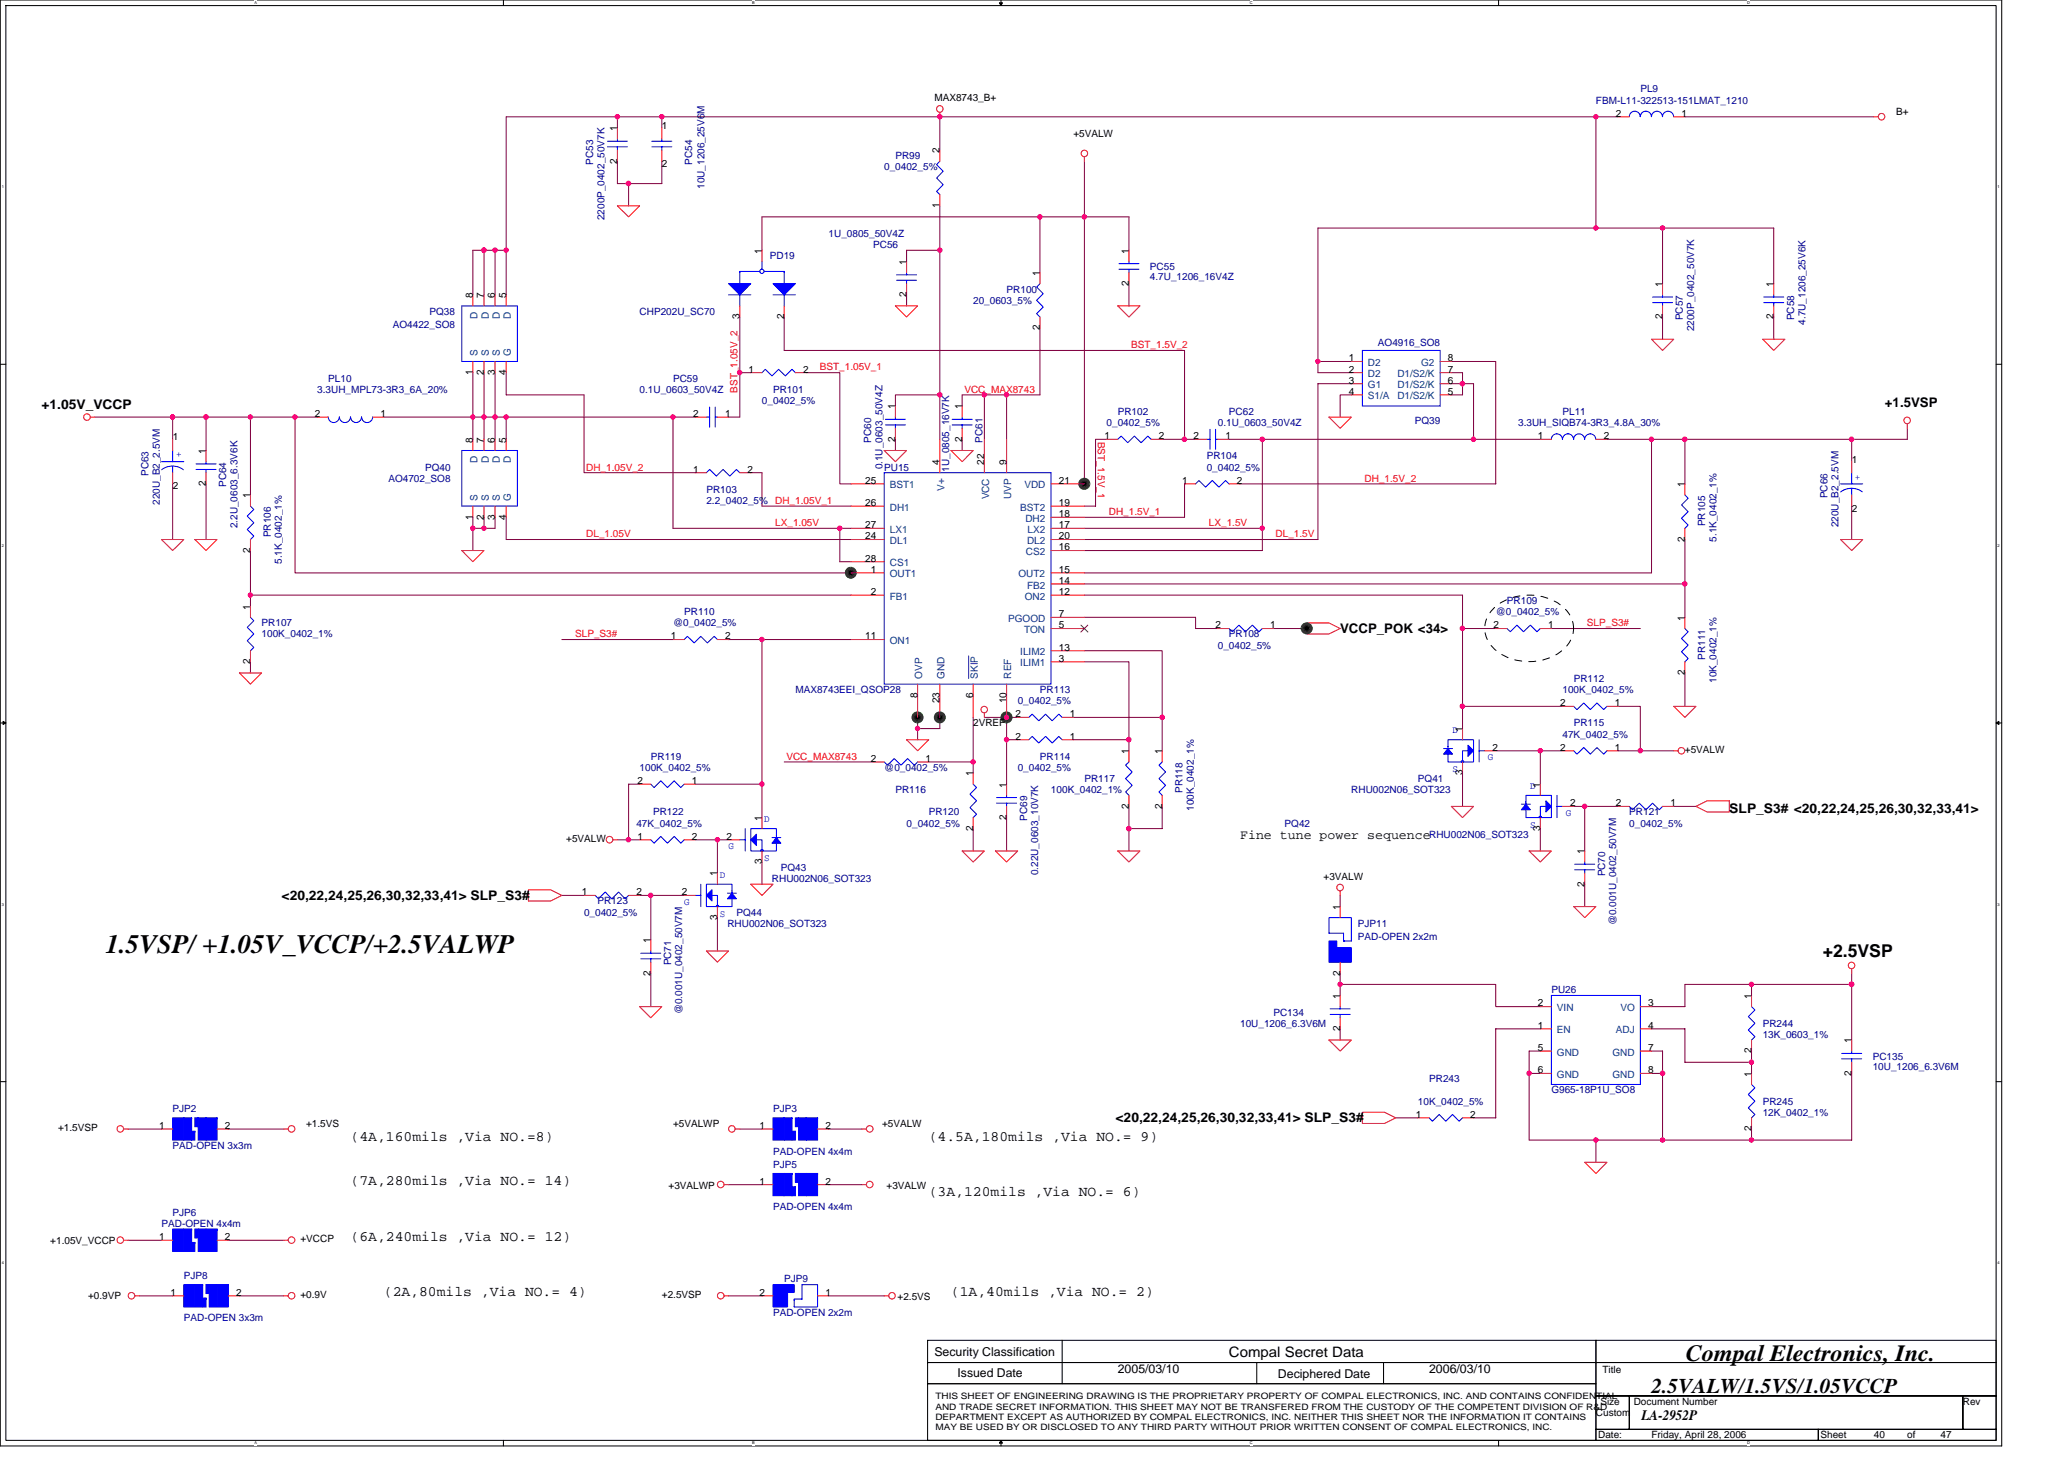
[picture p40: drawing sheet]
<svg xmlns="http://www.w3.org/2000/svg" width="297mm" height="210mm" viewBox="0 0 297 210" stroke-linecap="round" stroke-linejoin="round" font-family="sans-serif">
<defs><g id="words">
<text font-size="3.8" x="15.2" y="137.1">1.5VSP/ +1.05V_VCCP/+2.5VALWP</text>
<text font-size="3.3" x="242.6" y="195.9">Compal Electronics, Inc.</text>
<text font-size="3" x="237.7" y="200.4">2.5VALW/1.5VS/1.05VCCP</text>
<text font-size="2.5" x="262.3" y="137.8">+2.5VSP</text>
<g font-size="2.1">
<text x="50.5" y="164.1">(4A,160mils ,Via NO.=8)</text>
<text x="133.7" y="164.1">(4.5A,180mils ,Via NO.= 9)</text>
<text x="50.5" y="170.5">(7A,280mils ,Via NO.= 14)</text>
<text x="133.7" y="172.1">(3A,120mils ,Via NO.= 6)</text>
<text x="50.5" y="178.5">(6A,240mils ,Via NO.= 12)</text>
<text x="55.2" y="186.5">(2A,80mils ,Via NO.= 4)</text>
<text x="136.9" y="186.5">(1A,40mils ,Via NO.= 2)</text>
<text x="176.9" y="195.2">Compal Secret Data</text>
<text x="236.2" y="204.3">LA-2952P</text>
</g>
<g font-size="1.9">
<text x="6" y="58.9">+1.05V_VCCP</text>
<text x="271.3" y="58.6">+1.5VSP</text>
<text x="192.9" y="91.1">VCCP_POK &lt;34&gt;</text>
<text x="248.9" y="117">SLP_S3# &lt;20,22,24,25,26,30,32,33,41&gt;</text>
<text x="178.5" y="120.8">Fine tune power sequence</text>
<text x="40.5" y="129.5">&lt;20,22,24,25,26,30,32,33,41&gt; SLP_S3#</text>
<text x="160.5" y="161.5">&lt;20,22,24,25,26,30,32,33,41&gt; SLP_S3#</text>
</g>
<g font-size="1.8">
<text x="134.5" y="195">Security Classification</text>
<text x="160.9" y="197.6">2005/03/10</text>
<text x="205.7" y="197.6">2006/03/10</text>
<text x="137.8" y="198.1">Issued Date</text>
<text x="183.9" y="198.2">Deciphered Date</text>
</g>
<g font-size="1.4">
<text x="134.5" y="14.6">MAX8743_B+</text>
<text x="232.6" y="16.8">2</text>
<text x="242" y="16.8">1</text>
<text x="272.9" y="16.5">B+</text>
<text x="88.8" y="23.5" transform="rotate(-90 88.8 23.5)">2</text>
<text x="88.8" y="18.9" transform="rotate(-90 88.8 18.9)">1</text>
<text x="95.3" y="18.6">1</text>
<text x="135.2" y="22.1" transform="rotate(-90 135.2 22.1)">2</text>
<text x="154.5" y="19.7">+5VALW</text>
<text x="95.3" y="24">2</text>
<text x="135.2" y="29.9" transform="rotate(-90 135.2 29.9)">1</text>
<text x="109.6" y="36.5" transform="rotate(-90 109.6 36.5)">1</text>
<text x="130.4" y="38.1" transform="rotate(-90 130.4 38.1)">1</text>
<text x="149.6" y="39.7" transform="rotate(-90 149.6 39.7)">1</text>
<text x="162.5" y="41.1" transform="rotate(-90 162.5 41.1)">2</text>
<text x="162.5" y="36.5" transform="rotate(-90 162.5 36.5)">1</text>
<text x="239.2" y="41.3" transform="rotate(-90 239.2 41.3)">1</text>
<text x="255.2" y="41.3" transform="rotate(-90 255.2 41.3)">1</text>
<text x="68" y="42.9" transform="rotate(-90 68 42.9)">8</text>
<text x="69.6" y="42.9" transform="rotate(-90 69.6 42.9)">7</text>
<text x="71.2" y="42.9" transform="rotate(-90 71.2 42.9)">6</text>
<text x="72.8" y="42.9" transform="rotate(-90 72.8 42.9)">5</text>
<text x="106.4" y="45.9" transform="rotate(-90 106.4 45.9)">3</text>
<text x="112.8" y="45.9" transform="rotate(-90 112.8 45.9)">2</text>
<text x="130.4" y="42.7" transform="rotate(-90 130.4 42.7)">2</text>
<text x="149.6" y="47.5" transform="rotate(-90 149.6 47.5)">2</text>
<text x="239.2" y="45.9" transform="rotate(-90 239.2 45.9)">2</text>
<text x="255.2" y="45.9" transform="rotate(-90 255.2 45.9)">2</text>
<text x="68" y="53.9" transform="rotate(-90 68 53.9)">1</text>
<text x="69.6" y="53.9" transform="rotate(-90 69.6 53.9)">2</text>
<text x="71.2" y="53.9" transform="rotate(-90 71.2 53.9)">3</text>
<text x="72.8" y="53.9" transform="rotate(-90 72.8 53.9)">4</text>
<text x="107.7" y="53.6">1</text>
<text x="115.6" y="53.6">2</text>
<text x="194.1" y="53.6">2</text>
<text x="194.1" y="52">1</text>
<text x="208.4" y="53.6">7</text>
<text x="208.4" y="52">8</text>
<text x="45.3" y="60">2</text>
<text x="54.8" y="60">1</text>
<text x="99.7" y="60">2</text>
<text x="104.4" y="60">1</text>
<text x="128.8" y="58.9" transform="rotate(-90 128.8 58.9)">1</text>
<text x="138.4" y="58.9" transform="rotate(-90 138.4 58.9)">1</text>
<text x="194.1" y="55.2">3</text>
<text x="194.1" y="56.8">4</text>
<text x="208.4" y="56.8">5</text>
<text x="208.4" y="55.2">6</text>
<text x="24.9" y="63.4">1</text>
<text x="29.6" y="65.3" transform="rotate(-90 29.6 65.3)">1</text>
<text x="68" y="63.7" transform="rotate(-90 68 63.7)">8</text>
<text x="69.6" y="63.7" transform="rotate(-90 69.6 63.7)">7</text>
<text x="71.2" y="63.7" transform="rotate(-90 71.2 63.7)">6</text>
<text x="72.8" y="63.7" transform="rotate(-90 72.8 63.7)">5</text>
<text x="128.8" y="63.5" transform="rotate(-90 128.8 63.5)">2</text>
<text x="138.4" y="63.5" transform="rotate(-90 138.4 63.5)">2</text>
<text x="158.9" y="63.2">1</text>
<text x="166.8" y="63.2">2</text>
<text x="171.7" y="63.2">2</text>
<text x="176.4" y="63.2">1</text>
<text x="221.3" y="63.2">1</text>
<text x="230.8" y="63.2">2</text>
<text x="24.9" y="70.4">2</text>
<text x="29.6" y="69.9" transform="rotate(-90 29.6 69.9)">2</text>
<text x="36" y="71.7" transform="rotate(-90 36 71.7)">1</text>
<text x="99.7" y="68">1</text>
<text x="107.6" y="68">2</text>
<text x="124.5" y="69.6">25</text>
<text x="135.2" y="66.9" transform="rotate(-90 135.2 66.9)">4</text>
<text x="141.6" y="66.9" transform="rotate(-90 141.6 66.9)">22</text>
<text x="144.8" y="66.9" transform="rotate(-90 144.8 66.9)">9</text>
<text x="152.4" y="69.6">21</text>
<text x="170.1" y="69.6">1</text>
<text x="178" y="69.6">2</text>
<text x="242.5" y="70.1" transform="rotate(-90 242.5 70.1)">1</text>
<text x="266.5" y="66.6">1</text>
<text x="68" y="74.7" transform="rotate(-90 68 74.7)">1</text>
<text x="69.6" y="74.7" transform="rotate(-90 69.6 74.7)">2</text>
<text x="71.2" y="74.7" transform="rotate(-90 71.2 74.7)">3</text>
<text x="72.8" y="74.7" transform="rotate(-90 72.8 74.7)">4</text>
<text x="124.5" y="72.8">26</text>
<text x="124.5" y="76">27</text>
<text x="124.5" y="77.6">24</text>
<text x="152.4" y="76">17</text>
<text x="152.4" y="77.6">20</text>
<text x="152.4" y="74.4">18</text>
<text x="152.4" y="72.8">19</text>
<text x="242.5" y="77.9" transform="rotate(-90 242.5 77.9)">2</text>
<text x="266.5" y="73.6">2</text>
<text x="36" y="79.5" transform="rotate(-90 36 79.5)">2</text>
<text x="124.5" y="80.8">28</text>
<text x="125.3" y="82.4">1</text>
<text x="152.4" y="82.4">15</text>
<text x="152.4" y="84">14</text>
<text x="152.4" y="79.2">16</text>
<text x="36" y="87.7" transform="rotate(-90 36 87.7)">1</text>
<text x="125.3" y="85.6">2</text>
<text x="152.4" y="88.8">7</text>
<text x="152.4" y="85.6">12</text>
<text x="242.5" y="89.3" transform="rotate(-90 242.5 89.3)">1</text>
<text x="36" y="95.5" transform="rotate(-90 36 95.5)">2</text>
<text x="96.5" y="92">1</text>
<text x="104.4" y="92">2</text>
<text x="124.5" y="92">11</text>
<text x="152.4" y="90.4">5</text>
<text x="152.4" y="93.6">13</text>
<text x="152.4" y="95.2">3</text>
<text x="174.9" y="90.4">2</text>
<text x="182.8" y="90.4">1</text>
<text x="214.9" y="90.4">2</text>
<text x="222.8" y="90.4">1</text>
<text x="132" y="100.4" transform="rotate(-90 132 100.4)">8</text>
<text x="135.2" y="101.2" transform="rotate(-90 135.2 101.2)">23</text>
<text x="140" y="100.4" transform="rotate(-90 140 100.4)">6</text>
<text x="144.8" y="101.2" transform="rotate(-90 144.8 101.2)">10</text>
<text x="224.6" y="101.6">2</text>
<text x="232.4" y="101.6">1</text>
<text x="242.5" y="97.1" transform="rotate(-90 242.5 97.1)">2</text>
<text x="140.1" y="104.5">2VREF</text>
<text x="146.1" y="103.2">2</text>
<text x="146.1" y="106.4">2</text>
<text x="154" y="103.2">1</text>
<text x="154" y="106.4">1</text>
<text x="210.5" y="105.3" transform="rotate(-90 210.5 105.3)">1</text>
<text x="214.8" y="108">2</text>
<text x="224.6" y="108">2</text>
<text x="232.4" y="108">1</text>
<text x="91.7" y="112.8">2</text>
<text x="99.6" y="112.8">1</text>
<text x="125.3" y="109.6">2</text>
<text x="133.2" y="109.6">1</text>
<text x="140" y="111.7" transform="rotate(-90 140 111.7)">1</text>
<text x="144.8" y="113.3" transform="rotate(-90 144.8 113.3)">1</text>
<text x="162.5" y="108.5" transform="rotate(-90 162.5 108.5)">1</text>
<text x="167.2" y="108.5" transform="rotate(-90 167.2 108.5)">1</text>
<text x="210.5" y="111.5" transform="rotate(-90 210.5 111.5)">3</text>
<text x="221.7" y="113.3" transform="rotate(-90 221.7 113.3)">1</text>
<text x="242.5" y="108.4">+5VALW</text>
<text x="109.6" y="118.1" transform="rotate(-90 109.6 118.1)">1</text>
<text x="140" y="119.5" transform="rotate(-90 140 119.5)">2</text>
<text x="144.8" y="117.9" transform="rotate(-90 144.8 117.9)">2</text>
<text x="162.5" y="116.4" transform="rotate(-90 162.5 116.4)">2</text>
<text x="167.2" y="116.4" transform="rotate(-90 167.2 116.4)">2</text>
<text x="221.7" y="119.5" transform="rotate(-90 221.7 119.5)">3</text>
<text x="226" y="116">2</text>
<text x="232.6" y="116">2</text>
<text x="240.4" y="116">1</text>
<text x="81.5" y="121.2">+5VALW</text>
<text x="91.7" y="120.8">1</text>
<text x="99.6" y="120.8">2</text>
<text x="104.5" y="120.8">2</text>
<text x="109.6" y="124.4" transform="rotate(-90 109.6 124.4)">3</text>
<text x="228" y="122.9" transform="rotate(-90 228 122.9)">1</text>
<text x="83.7" y="128.8">1</text>
<text x="91.6" y="128.8">2</text>
<text x="98.1" y="128.8">2</text>
<text x="103.2" y="126.1" transform="rotate(-90 103.2 126.1)">1</text>
<text x="190.5" y="126.6">+3VALW</text>
<text x="192.8" y="130.9" transform="rotate(-90 192.8 130.9)">1</text>
<text x="228" y="127.6" transform="rotate(-90 228 127.6)">2</text>
<text x="93.6" y="135.7" transform="rotate(-90 93.6 135.7)">1</text>
<text x="103.2" y="132.4" transform="rotate(-90 103.2 132.4)">3</text>
<text x="93.6" y="140.4" transform="rotate(-90 93.6 140.4)">2</text>
<text x="192.8" y="143.7" transform="rotate(-90 192.8 143.7)">1</text>
<text x="192.8" y="140.4" transform="rotate(-90 192.8 140.4)">2</text>
<text x="252" y="143.7" transform="rotate(-90 252 143.7)">1</text>
<text x="192.8" y="148.4" transform="rotate(-90 192.8 148.4)">2</text>
<text x="221.3" y="144.8">2</text>
<text x="221.3" y="148">1</text>
<text x="237.2" y="148">4</text>
<text x="237.2" y="144.8">3</text>
<text x="221.3" y="151.2">5</text>
<text x="221.3" y="154.4">6</text>
<text x="237.2" y="154.4">8</text>
<text x="237.2" y="151.2">7</text>
<text x="252" y="154.9" transform="rotate(-90 252 154.9)">1</text>
<text x="252" y="151.6" transform="rotate(-90 252 151.6)">2</text>
<text x="266.5" y="154.7" transform="rotate(-90 266.5 154.7)">2</text>
<text x="266.5" y="150.1" transform="rotate(-90 266.5 150.1)">1</text>
<text x="203.7" y="160.8">1</text>
<text x="211.6" y="160.8">2</text>
<text x="8.4" y="162.8">+1.5VSP</text>
<text x="22.9" y="162.4">1</text>
<text x="32.4" y="162.4">2</text>
<text x="44" y="162.1">+1.5VS</text>
<text x="96.9" y="162.1">+5VALWP</text>
<text x="109.3" y="162.4">1</text>
<text x="118.8" y="162.4">2</text>
<text x="126.9" y="162.1">+5VALW</text>
<text x="252" y="162.8" transform="rotate(-90 252 162.8)">2</text>
<text x="96.2" y="171.1">+3VALWP</text>
<text x="109.3" y="170.4">1</text>
<text x="118.8" y="170.4">2</text>
<text x="127.6" y="171.1">+3VALW</text>
<text x="7.2" y="178.9">+1.05V_VCCP</text>
<text x="22.9" y="178.4">1</text>
<text x="32.4" y="178.4">2</text>
<text x="43.2" y="178.8">+VCCP</text>
<text x="12.7" y="186.9">+0.9VP</text>
<text x="24.5" y="186.4">1</text>
<text x="34" y="186.4">2</text>
<text x="43.2" y="186.8">+0.9V</text>
<text x="95.2" y="186.8">+2.5VSP</text>
<text x="109.3" y="186.4">2</text>
<text x="118.8" y="186.4">1</text>
<text x="129.2" y="187.1">+2.5VS</text>
<text x="230.6" y="197.5">Title</text>
<text x="229.7" y="203.7">Custom</text>
<text x="230.3" y="202.1">Size</text>
<text x="235.1" y="202.1">Document Number</text>
<text x="282.5" y="202.1">Rev</text>
<text x="230" y="206.9">Date:</text>
<text x="237.7" y="206.9">Friday, April 28, 2006</text>
<text x="262" y="206.9">Sheet</text>
<text x="269.7" y="206.9">40</text>
<text x="274.5" y="206.9">of</text>
<text x="279.3" y="206.9">47</text>
</g>
<g font-size="1.4" fill="#000080">
<text x="229.7" y="14.9">FBM-L11-322513-151LMAT_1210</text>
<text x="236.1" y="13.3">PL9</text>
<text x="85.4" y="23.7" transform="rotate(-90 85.4 23.7)">PC53</text>
<text x="99.6" y="23.7" transform="rotate(-90 99.6 23.7)">PC54</text>
<text x="128.9" y="22.9">PR99</text>
<text x="101.4" y="27.2" transform="rotate(-90 101.4 27.2)">10U_1206_25V6M</text>
<text x="127.3" y="24.5">0_0402_5%</text>
<text x="87" y="31.7" transform="rotate(-90 87 31.7)">2200P_0402_50V7K</text>
<text x="119.2" y="34.1">1U_0805_50V4Z</text>
<text x="125.7" y="35.7">PC56</text>
<text x="110.8" y="37.3">PD19</text>
<text x="165.5" y="38.9">PC55</text>
<text x="165.5" y="40.3">4.7U_1206_16V4Z</text>
<text x="56.5" y="47.2">AO4422_SO8</text>
<text x="61.8" y="45.3">PQ38</text>
<text x="92.1" y="45.3">CHP202U_SC70</text>
<text x="140.1" y="43.7">20_0603_5%</text>
<text x="144.9" y="42.1">PR100</text>
<text x="242.2" y="46.1" transform="rotate(-90 242.2 46.1)">PC57</text>
<text x="243.8" y="47.7" transform="rotate(-90 243.8 47.7)">2200P_0402_50V7K</text>
<text x="258.2" y="46.1" transform="rotate(-90 258.2 46.1)">PC58</text>
<text x="259.8" y="46.7" transform="rotate(-90 259.8 46.7)">4.7U_1206_25V6K</text>
<text x="198.3" y="49.8">AO4916_SO8</text>
<text x="45.7" y="56.5">3.3UH_MPL73-3R3_6A_20%</text>
<text x="47.2" y="54.9">PL10</text>
<text x="92.1" y="56.5">0.1U_0603_50V4Z</text>
<text x="96.9" y="54.9">PC59</text>
<text x="109.7" y="58.1">0_0402_5%</text>
<text x="111.2" y="56.5">PR101</text>
<text x="160.9" y="59.7">PR102</text>
<text x="176.9" y="59.7">PC62</text>
<text x="224.9" y="59.7">PL11</text>
<text x="125.4" y="63.7" transform="rotate(-90 125.4 63.7)">PC60</text>
<text x="141.4" y="63.7" transform="rotate(-90 141.4 63.7)">PC61</text>
<text x="159.3" y="61.3">0_0402_5%</text>
<text x="175.3" y="61.3">0.1U_0603_50V4Z</text>
<text x="203.6" y="61">PQ39</text>
<text x="218.5" y="61.3">3.3UH_SIQB74-3R3_4.8A_30%</text>
<text x="21.4" y="68.5" transform="rotate(-90 21.4 68.5)">PC63</text>
<text x="32.6" y="70.1" transform="rotate(-90 32.6 70.1)">PC64</text>
<text x="55.9" y="69.3">AO4702_SO8</text>
<text x="61.2" y="67.7">PQ40</text>
<text x="101.7" y="70.9">PR103</text>
<text x="127" y="67.5" transform="rotate(-90 127 67.5)">0.1U_0603_50V4Z</text>
<text x="127.3" y="67.7">PU15</text>
<text x="136.6" y="67.9" transform="rotate(-90 136.6 67.9)">1U_0805_16V7K</text>
<text x="173.7" y="66.1">PR104</text>
<text x="173.7" y="67.7">0_0402_5%</text>
<text x="263" y="71.7" transform="rotate(-90 263 71.7)">PC66</text>
<text x="23" y="72.6" transform="rotate(-90 23 72.6)">220U_B2_2.5VM</text>
<text x="34.2" y="76" transform="rotate(-90 34.2 76)">2.2U_0603_6.3V6K</text>
<text x="39" y="77.3" transform="rotate(-90 39 77.3)">PR106</text>
<text x="101.7" y="72.5">2.2_0402_5%</text>
<text x="245.4" y="75.7" transform="rotate(-90 245.4 75.7)">PR105</text>
<text x="247" y="77.9" transform="rotate(-90 247 77.9)">5.1K_0402_1%</text>
<text x="264.6" y="75.9" transform="rotate(-90 264.6 75.9)">220U_B2_2.5VM</text>
<text x="40.6" y="81.1" transform="rotate(-90 40.6 81.1)">5.1K_0402_1%</text>
<text x="98.5" y="88.5">PR110</text>
<text x="215.3" y="88.5">@0_0402_5%</text>
<text x="216.9" y="86.9">PR109</text>
<text x="37.7" y="90.1">PR107</text>
<text x="37.7" y="91.7">100K_0402_1%</text>
<text x="96.9" y="90.1">@0_0402_5%</text>
<text x="175.3" y="93.3">0_0402_5%</text>
<text x="176.9" y="91.7">PR108</text>
<text x="245.4" y="94.9" transform="rotate(-90 245.4 94.9)">PR111</text>
<text x="114.5" y="99.7">MAX8743EEI_QSOP28</text>
<text x="146.5" y="101.3">0_0402_5%</text>
<text x="149.7" y="99.7">PR113</text>
<text x="224.9" y="99.7">100K_0402_5%</text>
<text x="226.5" y="98.1">PR112</text>
<text x="247" y="98.3" transform="rotate(-90 247 98.3)">10K_0402_1%</text>
<text x="224.9" y="106.1">47K_0402_5%</text>
<text x="226.5" y="104.5">PR115</text>
<text x="92.1" y="110.9">100K_0402_5%</text>
<text x="93.7" y="109.3">PR119</text>
<text x="127.3" y="110.9">@0_0402_5%</text>
<text x="146.5" y="110.9">0_0402_5%</text>
<text x="149.7" y="109.3">PR114</text>
<text x="156.1" y="112.5">PR117</text>
<text x="204.1" y="112.5">PQ41</text>
<text x="91.6" y="118.9">47K_0402_5%</text>
<text x="94" y="117.3">PR122</text>
<text x="128.9" y="114.1">PR116</text>
<text x="130.5" y="118.9">0_0402_5%</text>
<text x="133.7" y="117.3">PR120</text>
<text x="147.8" y="118.1" transform="rotate(-90 147.8 118.1)">PC69</text>
<text x="151.3" y="114.1">100K_0402_1%</text>
<text x="170.2" y="114.1" transform="rotate(-90 170.2 114.1)">PR118</text>
<text x="171.8" y="116.6" transform="rotate(-90 171.8 116.6)">100K_0402_1%</text>
<text x="184.9" y="118.9">PQ42</text>
<text x="194.5" y="114.1">RHU002N06_SOT323</text>
<text x="234.5" y="117.3">PR121</text>
<text x="234.5" y="118.9">0_0402_5%</text>
<text x="112.4" y="125.3">PQ43</text>
<text x="149.4" y="125.9" transform="rotate(-90 149.4 125.9)">0.22U_0603_10V7K</text>
<text x="205.7" y="120.5">RHU002N06_SOT323</text>
<text x="84" y="131.7">0_0402_5%</text>
<text x="86" y="130.1">PR123</text>
<text x="106" y="131.7">PQ44</text>
<text x="111.1" y="126.9">RHU002N06_SOT323</text>
<text x="231" y="126.1" transform="rotate(-90 231 126.1)">PC70</text>
<text x="104.7" y="133.3">RHU002N06_SOT323</text>
<text x="195.4" y="133.3">PJP11</text>
<text x="195.4" y="135.2">PAD-OPEN 2x2m</text>
<text x="232.6" y="133.1" transform="rotate(-90 232.6 133.1)">@0.001U_0402_50V7M</text>
<text x="96.6" y="138.9" transform="rotate(-90 96.6 138.9)">PC71</text>
<text x="223.3" y="142.9">PU26</text>
<text x="98.2" y="145.9" transform="rotate(-90 98.2 145.9)">@0.001U_0402_50V7M</text>
<text x="178.5" y="147.7">10U_1206_6.3V6M</text>
<text x="183.3" y="146.1">PC134</text>
<text x="253.7" y="147.7">PR244</text>
<text x="253.7" y="149.3">13K_0603_1%</text>
<text x="205.7" y="155.7">PR243</text>
<text x="269.5" y="152.5">PC135</text>
<text x="269.5" y="153.9">10U_1206_6.3V6M</text>
<text x="24.8" y="160">PJP2</text>
<text x="111.2" y="160">PJP3</text>
<text x="204.1" y="158.9">10K_0402_5%</text>
<text x="223.3" y="157.3">G965-18P1U_SO8</text>
<text x="253.7" y="158.9">PR245</text>
<text x="253.7" y="160.5">12K_0402_1%</text>
<text x="24.8" y="165.3">PAD-OPEN 3x3m</text>
<text x="111.2" y="166.1">PAD-OPEN 4x4m</text>
<text x="111.2" y="168">PJP5</text>
<text x="23.2" y="176.5">PAD-OPEN 4x4m</text>
<text x="24.8" y="174.9">PJP6</text>
<text x="111.2" y="174.1">PAD-OPEN 4x4m</text>
<text x="26.5" y="184">PJP8</text>
<text x="112.9" y="184.5">PJP9</text>
<text x="26.5" y="190.1">PAD-OPEN 3x3m</text>
<text x="111.2" y="189.3">PAD-OPEN 2x2m</text>
</g>
<g font-size="1.4" fill="#004080">
<text x="68.7" y="45.8" transform="rotate(-90 68.7 45.8)">D</text>
<text x="70.3" y="45.8" transform="rotate(-90 70.3 45.8)">D</text>
<text x="71.9" y="45.8" transform="rotate(-90 71.9 45.8)">D</text>
<text x="73.5" y="45.8" transform="rotate(-90 73.5 45.8)">D</text>
<text x="68.7" y="51.2" transform="rotate(-90 68.7 51.2)">S</text>
<text x="70.3" y="51.2" transform="rotate(-90 70.3 51.2)">S</text>
<text x="71.9" y="51.2" transform="rotate(-90 71.9 51.2)">S</text>
<text x="73.5" y="51.2" transform="rotate(-90 73.5 51.2)">G</text>
<text x="196.9" y="52.7">D2</text>
<text x="204.5" y="52.7">G2</text>
<text x="196.9" y="54.3">D2</text>
<text x="196.9" y="55.9">G1</text>
<text x="196.9" y="57.5">S1/A</text>
<text x="201.1" y="57.5">D1/S2/K</text>
<text x="201.1" y="54.3">D1/S2/K</text>
<text x="201.1" y="55.9">D1/S2/K</text>
<text x="68.7" y="66.7" transform="rotate(-90 68.7 66.7)">D</text>
<text x="70.3" y="66.7" transform="rotate(-90 70.3 66.7)">D</text>
<text x="71.9" y="66.7" transform="rotate(-90 71.9 66.7)">D</text>
<text x="73.5" y="66.7" transform="rotate(-90 73.5 66.7)">D</text>
<text x="128.1" y="70.3">BST1</text>
<text x="135.9" y="70.6" transform="rotate(-90 135.9 70.6)">V+</text>
<text x="142.3" y="71.8" transform="rotate(-90 142.3 71.8)">VCC</text>
<text x="145.5" y="71.8" transform="rotate(-90 145.5 71.8)">UVP</text>
<text x="147.4" y="70.3">VDD</text>
<text x="68.7" y="72" transform="rotate(-90 68.7 72)">S</text>
<text x="70.3" y="72" transform="rotate(-90 70.3 72)">S</text>
<text x="71.9" y="72" transform="rotate(-90 71.9 72)">S</text>
<text x="73.5" y="72" transform="rotate(-90 73.5 72)">G</text>
<text x="128.1" y="73.5">DH1</text>
<text x="128.1" y="76.7">LX1</text>
<text x="146.8" y="73.5">BST2</text>
<text x="147.6" y="75.1">DH2</text>
<text x="147.9" y="76.7">LX2</text>
<text x="128.1" y="78.3">DL1</text>
<text x="128.1" y="81.5">CS1</text>
<text x="128.1" y="83.1">OUT1</text>
<text x="146.6" y="83.1">OUT2</text>
<text x="147.7" y="79.9">CS2</text>
<text x="147.8" y="78.3">DL2</text>
<text x="128.1" y="86.3">FB1</text>
<text x="145.1" y="89.5">PGOOD</text>
<text x="147.5" y="86.3">ON2</text>
<text x="147.8" y="84.7">FB2</text>
<text x="128.1" y="92.7">ON1</text>
<text x="146.8" y="94.3">ILIM2</text>
<text x="146.8" y="95.9">ILIM1</text>
<text x="147.4" y="91.1">TON</text>
<text x="132.7" y="97.6" transform="rotate(-90 132.7 97.6)">OVP</text>
<text x="135.9" y="97.6" transform="rotate(-90 135.9 97.6)">GND</text>
<text x="140.7" y="97.6" transform="rotate(-90 140.7 97.6)">SKIP</text>
<text x="145.5" y="97.6" transform="rotate(-90 145.5 97.6)">REF</text>
<text x="224.1" y="145.5">VIN</text>
<text x="224.1" y="148.7">EN</text>
<text x="232.6" y="148.7">ADJ</text>
<text x="233.2" y="145.5">VO</text>
<text x="224.1" y="151.9">GND</text>
<text x="224.1" y="155.1">GND</text>
<text x="232.1" y="155.1">GND</text>
<text x="232.1" y="151.9">GND</text>
</g>
<g font-size="1.4" fill="#f00">
<text x="118" y="53.3">BST_1.05V_1</text>
<text x="162.8" y="50.1">BST_1.5V_2</text>
<text x="106.1" y="56.5" transform="rotate(-90 106.1 56.5)">BST_1.05V_2</text>
<text x="138.8" y="56.5">VCC_MAX8743</text>
<text x="158" y="63.5" transform="rotate(90 158 63.5)">BST_1.5V_1</text>
<text x="84.4" y="67.7">DH_1.05V_2</text>
<text x="196.4" y="69.3">DH_1.5V_2</text>
<text x="84.4" y="77.3">DL_1.05V</text>
<text x="111.6" y="75.7">LX_1.05V</text>
<text x="111.6" y="72.5">DH_1.05V_1</text>
<text x="159.6" y="74.1">DH_1.5V_1</text>
<text x="174" y="75.7">LX_1.5V</text>
<text x="183.6" y="77.3">DL_1.5V</text>
<text x="82.8" y="91.7">SLP_S3#</text>
<text x="228.4" y="90.1">SLP_S3#</text>
<text x="113.2" y="109.3">VCC_MAX8743</text>
</g>
<g font-size="1.4" fill="#00f">
<text x="25.3" y="65.8">+</text>
<text x="267" y="69">+</text>
<text x="209" y="105.5">D</text>
<text x="209" y="111.1">S</text>
<text x="214.1" y="109.3">G</text>
<text x="220.2" y="113.5">D</text>
<text x="110" y="118.3">D</text>
<text x="220.2" y="119.1">S</text>
<text x="225.4" y="117.3">G</text>
<text x="104.9" y="122.1">G</text>
<text x="110" y="123.9">S</text>
<text x="98.5" y="130.1">G</text>
<text x="103.6" y="126.3">D</text>
<text x="103.6" y="131.9">S</text>
</g>
<g font-size="1.3">
<text x="134.6" y="201.3">THIS SHEET OF ENGINEERING DRAWING IS THE PROPRIETARY PROPERTY OF COMPAL ELECTRONICS, INC. AND CONTAINS CONFIDENTIAL</text>
<text x="134.6" y="202.8">AND TRADE SECRET INFORMATION. THIS SHEET MAY NOT BE TRANSFERED FROM THE CUSTODY OF THE COMPETENT DIVISION OF R&amp;D</text>
<text x="134.6" y="204.3">DEPARTMENT EXCEPT AS AUTHORIZED BY COMPAL ELECTRONICS, INC. NEITHER THIS SHEET NOR THE INFORMATION IT CONTAINS</text>
<text x="134.6" y="205.7">MAY BE USED BY OR DISCLOSED TO ANY THIRD PARTY WITHOUT PRIOR WRITTEN CONSENT OF COMPAL ELECTRONICS, INC.</text>
</g>
<g font-size=".6">
<text x="36.6" y=".6">A</text>
<text x="108.2" y=".6">B</text>
<text x="179.8" y=".6">C</text>
<text x="251.5" y=".6">D</text>
<text x=".3" y="27.1">1</text>
<text x="287.5" y="27.1">1</text>
<text x=".3" y="78.7">2</text>
<text x="287.5" y="78.7">2</text>
<text x=".3" y="130.3">3</text>
<text x="287.5" y="130.3">3</text>
<text x=".3" y="181.9">4</text>
<text x="287.5" y="181.9">4</text>
<text x="36.6" y="207.8">A</text>
<text x="108.2" y="207.8">B</text>
<text x="179.8" y="207.8">C</text>
<text x="251.5" y="207.8">D</text>
</g>
</g></defs>
<path d="M0 0h288.1v208h-288.1zM.8 .8h286.5v206.4h-286.5z" fill="none" stroke="#000" stroke-width=".15"/>
<g fill="#fff">
<path d="M36.6 .1h.4v.6h-.4z"/>
<path d="M36.6 207.3h.4v.6h-.4z"/>
</g>
<path d="M72.5 0v.8M72.5 207.2v.8" fill="none" stroke="#000" stroke-width=".15"/>
<g fill="#fff">
<path d="M108.2 .1h.4v.6h-.4z"/>
<path d="M108.2 207.3h.4v.6h-.4z"/>
</g>
<path d="M144.1 0v.8M144.1 207.2v.8" fill="none" stroke="#000" stroke-width=".15"/>
<path d="M143.8 .4h.5l-.2 .4zM144.1 207.2l.2 .4h-.5z" fill="#000" stroke="#000" stroke-width=".14"/>
<g fill="#fff">
<path d="M179.8 .1h.4v.6h-.4z"/>
<path d="M179.8 207.3h.4v.6h-.4z"/>
</g>
<path d="M215.7 0v.8M215.7 207.2v.8" fill="none" stroke="#000" stroke-width=".15"/>
<g fill="#fff">
<path d="M251.5 .1h.3v.6h-.3z"/>
<path d="M251.5 207.3h.3v.6h-.3z"/>
<path d="M.3 26.6h.2v.6h-.2z"/>
<path d="M287.5 26.6h.3v.6h-.3z"/>
<path d="M.3 78.2h.2v.6h-.2z"/>
<path d="M287.5 78.2h.3v.6h-.3z"/>
</g>
<path d="M0 52.4h.8M287.3 52.4h.8" fill="none" stroke="#000" stroke-width=".15"/>
<g fill="#fff">
<path d="M.3 129.8h.2v.6h-.2z"/>
<path d="M287.5 129.8h.3v.6h-.3z"/>
</g>
<path d="M0 104h.8M287.3 104h.8" fill="none" stroke="#000" stroke-width=".15"/>
<path d="M.4 103.8l.4 .2-.4 .2zM287.3 104l.4-.2v.4z" fill="#000" stroke="#000" stroke-width=".14"/>
<g fill="#fff">
<path d="M.3 181.4h.2v.6h-.2z"/>
<path d="M287.5 181.4h.3v.6h-.3z"/>
</g>
<g fill="none" stroke="#000" stroke-width=".15">
<path d="M0 155.6h.8M287.3 155.6h.8M133.5 192.8h96.2v3.2h-96.2zM133.5 196h96.2v3.1h-96.2zM133.5 199.1h96.2v8.1h-96.2zM152.9 192.8v6.3M180.9 196v3.1M199.1 196v3.1M229.7 192.8h57.6v3.2h-57.6zM229.7 196h57.6v4.8h-57.6zM229.7 200.8h4.8v4.8h-4.8zM229.7 205.6h32v1.6h-32z"/>
<path d="M234.5 200.8h48v4.8h-48zM261.7 205.6h25.6v1.6h-25.6zM282.5 200.8h4.8v4.8h-4.8z"/>
</g>
<g fill="none" stroke="#800040" stroke-width=".15">
<path d="M88.9 16.8v1.6M95.2 16.8v1.6M135.3 16.8v4.8M229.7 16.8v16M232.9 16.8h-160v25.6M242.5 16.8h27.2M69.7 36v6.4M71.2 36v6.4M72.9 36h-4.9v6.4M88.9 23.2v3.2h6.3v-3.2M90.5 26.4v3.2M109.7 36v-4.8h52.8v4.8"/>
<path d="M130.5 37.6v-1.6h4.8v20.8M135.3 29.6v6.4M149.7 31.2v8M156.1 23.2v46.4M239.3 32.8v8M68 53.6v9.6M69.7 53.6v9.6M71.2 53.6v9.6M72.9 53.6v3.2h11.1v11.2h16.1M106.5 45.6v14.4h-1.6M106.5 53.6h1.6M112.9 45.6v4.8h57.6v12.8"/>
<path d="M116.1 53.6h4.8v16h1.6M128.9 58.4v-1.6h6.4v6.4M130.5 42.4v1.6M141.7 56.8v6.4M144.9 56.8v6.4M149.7 47.2v9.6h-11.2v1.6M162.5 40.8v3.2M189.7 52h4.8M194.5 56.8h-1.6v3.2M194.5 55.2h-4.8v22.4h-33.6M208.9 52h6.4v17.6h-36.8M208.9 53.6h1.6v3.2h-1.6"/>
<path d="M208.9 55.2h3.2v8M239.3 45.6v3.2M255.3 40.8v-8h-65.6v20.8h4.8M255.3 45.6v3.2M13.6 60h16.1M24.8 60v3.2M24.8 69.6v8M29.7 60h6.3v11.2M29.7 60v4.8M29.7 69.6v8M36 60h9.7M36 79.2v8"/>
<path d="M42.5 60v22.4h80M55.2 60h17.7M68 74.4v4.8M69.7 74.4v1.6M71.2 74.4v1.6h-3.2M72.9 74.4v3.2h49.6M96.9 60h-24v3.2M96.9 60h3.2M96.9 60v16h25.6M108.1 68h1.6v4.8h12.8M120.9 76v4.8h1.6M128.9 63.2v1.6"/>
<path d="M138.5 63.2v1.6M156.1 76h25.6M159.3 63.2h-1.6v9.6h-1.6M167.3 63.2h4.8M170.5 69.6v4.8h-14.4M176.9 63.2h44.8M181.7 63.2v16h-25.6M237.7 63.2v19.2h-81.6M242.5 63.2v6.4M242.5 77.6v11.2M266.5 63.2v3.2M266.5 72.8v4.8"/>
<path d="M274.5 61.6v1.6h-43.2M36 95.2v1.6M36 85.6h86.5M80.9 92h16M104.9 92h17.6M109.7 92v25.6M156.1 93.6h11.2v9.6M156.1 95.2h6.4v11.2M156.1 85.6h54.4v4.8h4.8M156.1 84h86.4M156.1 88.8h16v1.6h3.2M183.3 90.4h4.8"/>
<path d="M210.5 90.4v11.2h14.4M223.3 90.4h12.8M242.5 96.8v4.8M92.1 112.8h-1.6v8M100.1 112.8h9.6M112.9 109.6h12.8M132.1 103.2v3.2M133.7 109.6h6.4v1.6M135.3 103.2v1.6h-3.2M140.1 103.2v6.4M140.1 119.2v3.2M141.7 103.2h4.8"/>
<path d="M144.9 103.2v3.2h1.6M144.9 106.4v6.4M144.9 117.6v4.8M154.5 103.2h12.8v4.8M154.5 106.4h8M162.5 106.4v1.6M162.5 116v6.4M167.3 116v3.2h-4.8M210.5 101.6v3.2M210.5 111.2v4.8M215.3 108h9.6M221.7 108v4.8"/>
<path d="M221.7 119.2v3.2M226.5 116h6.4M228.1 116v6.4M232.9 101.6h3.2v6.4M232.9 108h8M240.9 116h3.2M80.9 128.8h3.1M88.9 120.8h3.2M92.1 128.8h6.4M93.7 128.8v6.4M100.1 120.8h4.8M103.2 120.8v4.8"/>
<path d="M103.2 132v4.8M109.7 124v3.2M192.9 128.8v1.6M228.1 127.2v3.2M93.7 140v4.8M192.9 141.6h22.4v3.2h6.4M192.9 140v3.2M192.9 148v1.6M220.1 154.4h1.6M221.7 151.2h-1.6v12.8h46.4v-9.6M221.7 148h-6.4v12.8h-3.2M237.7 151.2h1.6v12.8"/>
<path d="M237.7 148h4.8v4.8h9.6M237.7 154.4h1.6M252.1 141.6v1.6M252.1 151.2v3.2M266.5 141.6h-24v3.2h-4.8M266.5 140v9.6M18.5 162.4h4.7M18.5 178.4h4.7M32.8 162.4h8M32.8 178.4h8M104.9 170.4h4.8M106.5 162.4h3.2"/>
<path d="M119.2 162.4h4.9M119.2 170.4h4.9M200.9 160.8h3.2M229.7 164v3.2M252.1 162.4v1.6M20 186.4h4.8M34.5 186.4h6.3M104.9 186.4h4.8M119.2 186.4h8.1"/>
</g>
<g fill="#f0f" stroke="#f0f" stroke-width=".15">
<circle cx="106.4" cy="53.6" r=".31"/>
<circle cx="90.4" cy="26.4" r=".32"/>
<circle cx="120.8" cy="76" r=".31"/>
<circle cx="144.8" cy="106.4" r=".32"/>
<circle cx="29.6" cy="60" r=".31"/>
<circle cx="24.8" cy="60" r=".31"/>
<circle cx="170.4" cy="63.2" r=".32"/>
<circle cx="135.3" cy="56.8" r=".31"/>
<circle cx="135.3" cy="36" r=".31"/>
<circle cx="144.8" cy="103.2" r=".32"/>
<circle cx="162.4" cy="106.4" r=".32"/>
<circle cx="162.4" cy="119.2" r=".32"/>
<circle cx="167.3" cy="103.2" r=".32"/>
<circle cx="141.7" cy="56.8" r=".31"/>
<circle cx="140" cy="109.6" r=".31"/>
<circle cx="144.8" cy="56.8" r=".31"/>
<circle cx="96.8" cy="60" r=".31"/>
<circle cx="156" cy="31.2" r=".32"/>
<circle cx="229.7" cy="16.8" r=".31"/>
<circle cx="135.3" cy="16.8" r=".31"/>
<circle cx="149.6" cy="31.2" r=".32"/>
<circle cx="242.5" cy="84" r=".31"/>
<circle cx="266.5" cy="63.2" r=".32"/>
<circle cx="69.6" cy="36" r=".31"/>
<circle cx="68" cy="60" r=".31"/>
<circle cx="71.2" cy="60" r=".31"/>
<circle cx="72.8" cy="60" r=".31"/>
<circle cx="68" cy="76" r=".31"/>
<circle cx="69.6" cy="76" r=".31"/>
<circle cx="36" cy="85.6" r=".31"/>
<circle cx="42.4" cy="60" r=".31"/>
<circle cx="36" cy="60" r=".31"/>
<circle cx="69.6" cy="60" r=".31"/>
<circle cx="237.7" cy="63.2" r=".32"/>
<circle cx="95.2" cy="16.8" r=".31"/>
<circle cx="239.3" cy="32.8" r=".31"/>
<circle cx="132" cy="104.8" r=".31"/>
<circle cx="88.8" cy="16.8" r=".31"/>
<circle cx="72.8" cy="36" r=".31"/>
<circle cx="71.2" cy="36" r=".31"/>
<circle cx="229.7" cy="32.8" r=".31"/>
<circle cx="189.7" cy="52" r=".31"/>
<circle cx="228.1" cy="116" r=".31"/>
<circle cx="221.7" cy="108" r=".31"/>
<circle cx="210.5" cy="101.6" r=".31"/>
<circle cx="210.5" cy="90.4" r=".32"/>
<circle cx="236.1" cy="108" r=".31"/>
<circle cx="93.6" cy="128.8" r=".31"/>
<circle cx="103.3" cy="120.8" r=".31"/>
<circle cx="90.4" cy="120.8" r=".31"/>
<circle cx="109.6" cy="112.8" r=".31"/>
<circle cx="109.6" cy="92" r=".31"/>
<circle cx="239.3" cy="164" r=".31"/>
<circle cx="229.7" cy="164" r=".31"/>
<circle cx="239.3" cy="154.4" r=".32"/>
<circle cx="220" cy="154.4" r=".32"/>
<circle cx="252.1" cy="164" r=".31"/>
<circle cx="192.9" cy="141.6" r=".31"/>
<circle cx="266.5" cy="141.6" r=".31"/>
<circle cx="252.1" cy="141.6" r=".31"/>
<circle cx="252.1" cy="152.8" r=".31"/>
<circle cx="181.7" cy="76" r=".31"/>
<circle cx="212" cy="63.2" r=".32"/>
<circle cx="181.7" cy="63.2" r=".32"/>
<circle cx="242.5" cy="63.2" r=".32"/>
<circle cx="210.5" cy="55.2" r=".32"/>
</g>
<g fill="none" stroke="#f00" stroke-width=".15">
<path d="M88.9 18.4v1.6M95.2 18.4v1.6M135.3 16.2v.6M232.9 16.8h1.6M240.9 16.8h1.6M269.7 16.8h.6M88.9 29.6h3.2l-1.6 1.6zM88.9 21.6v1.6M95.2 21.6v1.6M109.7 36v1.6M130.5 37.6v1.6M135.3 21.6v1.6"/>
<path d="M135.3 28v1.6M149.7 39.2v1.6M156.1 22.6v.6M162.5 36v1.6M162.5 39.2v1.6M68 42.4v1.6M68 52v1.6M69.7 42.4v1.6M69.7 52v1.6M71.2 42.4v1.6M71.2 52v1.6M72.9 42.4v1.6"/>
<path d="M72.9 52v1.6M106.5 44v1.6M108.1 53.6h1.6M112.9 44v1.6M114.5 53.6h1.6M128.9 44h3.2l-1.6 1.6zM128.9 58.4v1.6M130.5 40.8v1.6M138.5 58.4v1.6M149.7 45.6v1.6M160.9 44h3.2l-1.6 1.6zM194.5 53.6h1.6"/>
<path d="M194.5 52h1.6M194.5 55.2h1.6M194.5 56.8h1.6M207.3 53.6h1.6M207.3 52h1.6M207.3 55.2h1.6M207.3 56.8h1.6M237.7 48.8h3.2l-1.6 1.6zM239.3 40.8v1.6M239.3 44v1.6M253.7 48.8h3.2l-1.6 1.6zM255.3 40.8v1.6"/>
<path d="M255.3 44v1.6M13 60h.6M23.2 77.6h3.3l-1.7 1.6zM24.8 63.2v1.6M24.8 68v1.6M28 77.6h3.2l-1.5 1.6zM29.7 64.8v1.6M29.7 68v1.6M36 71.2v1.6M36 77.6v1.6M45.7 60h1.5M53.7 60h1.5"/>
<path d="M66.5 79.2h3.2l-1.7 1.6zM68 63.2v1.6M68 72.8v1.6M69.7 63.2v1.6M69.7 72.8v1.6M71.2 63.2v1.6M71.2 72.8v1.6M72.9 63.2v1.6M72.9 72.8v1.6M100.1 60h1.6M100.1 68h1.6M103.2 60h1.7"/>
<path d="M106.5 68h1.6M122.5 72.8h4.8M122.5 69.6h4.8M122.5 76h4.8M122.5 77.6h4.8M127.3 64.8h3.2l-1.6 1.6zM128.9 61.6v1.6M135.3 63.2v4.8M136.9 64.8h3.2l-1.6 1.6zM138.5 61.6v1.6M141.7 63.2v4.8M144.9 63.2v4.8"/>
<path d="M151.3 72.8h4.8M151.3 79.2h4.8M151.3 69.6h4.8M151.3 76h4.8M151.3 77.6h4.8M151.3 74.4h4.8M159.3 63.2h1.6M165.7 63.2h1.6M170.5 69.6h1.6M172.1 63.2h1.6M175.3 63.2h1.6M176.9 69.6h1.6"/>
<path d="M191.3 60h3.2l-1.6 1.6zM221.7 63.2h1.6M229.7 63.2h1.6M242.5 69.6v1.6M242.5 76v1.6M264.9 77.6h3.2l-1.6 1.6zM266.5 66.4v1.6M266.5 71.2v1.6M274.5 61v.6M34.5 96.8h3.2l-1.7 1.6zM36 87.2v1.6M36 93.6v1.6"/>
<path d="M96.9 92h1.6M103.2 92h1.7M122.5 82.4h4.8M122.5 92h4.8M122.5 85.6h4.8M122.5 80.8h4.8M132.1 98.4v4.8M135.3 98.4v4.8M140.1 98.4v4.8M144.9 98.4v4.8M151.3 90.4h4.8M151.3 82.4h4.8"/>
<path d="M151.3 84h4.8M151.3 93.6h4.8M151.3 88.8h4.8M151.3 85.6h4.8M151.3 95.2h4.8M175.3 90.4h1.6M181.7 90.4h1.6M188.1 89.6h3.2l1.6 .8-1.6 .8h-3.2zM215.3 90.4h1.6M221.7 90.4h1.6M242.5 88.8v1.6M242.5 95.2v1.6"/>
<path d="M92.1 112.8h1.6M98.5 112.8h1.6M109.7 117.6v1.6M125.7 109.6h1.6M130.5 106.4h3.2l-1.6 1.6zM132.1 109.6h1.6M140.1 111.2v1.6M140.1 117.6v1.6M141.7 102.6v.6M144.9 112.8v1.6M144.9 116v1.6M146.5 103.2h1.6"/>
<path d="M146.5 106.4h1.6M152.9 103.2h1.6M152.9 106.4h1.6M162.5 108v1.6M162.5 114.4v1.6M167.3 108v1.6M167.3 114.4v1.6M208.9 116h3.2l-1.6 1.6zM210.5 104.8v1.6M210.5 109.6v1.6M213.7 108h1.6M221.7 112.8v1.6"/>
<path d="M221.7 117.6v1.6M224.9 108h1.6M224.9 101.6h1.6M224.9 116h1.6M231.3 108h1.6M231.3 101.6h1.6M232.9 116h1.6M239.3 116h1.6M240.9 101.6h3.2l-1.6 1.6zM240.9 108h.6M244.1 116l1.6-.8h3.2v1.6h-3.2zM76 128h3.2l1.7 .8-1.7 .8h-3.2z"/>
<path d="M84 128.8h1.7M88.2 120.8h.7M90.5 128.8h1.6M92.1 120.8h1.6M93.7 135.2v1.6M93.7 138.4v1.6M98.5 120.8h1.6M98.5 128.8h1.6M101.7 136.8h3.2l-1.7 1.6zM103.2 125.6v1.6M103.2 130.4v1.6M104.9 120.8h1.6"/>
<path d="M108.1 127.2h3.1l-1.5 1.6zM109.7 122.4v1.6M138.5 122.4h3.2l-1.6 1.6zM143.3 122.4h3.2l-1.6 1.6zM160.9 122.4h3.2l-1.6 1.6zM192.9 128.2v.6M192.9 130.4v1.6M192.9 138.4v1.6M220.1 122.4h3.2l-1.6 1.6zM226.5 130.4h3.2l-1.6 1.6zM228.1 122.4v1.6M228.1 125.6v1.6"/>
<path d="M266.5 139.4v.6M92.1 144.8h3.1l-1.5 1.6zM191.3 149.6h3.2l-1.6 1.6zM192.9 143.2v1.6M192.9 146.4v1.6M221.7 148h1.6M221.7 151.2h1.6M221.7 144.8h1.6M221.7 154.4h1.6M236.1 148h1.6M236.1 151.2h1.6M236.1 144.8h1.6"/>
<path d="M236.1 154.4h1.6M252.1 143.2v1.6M252.1 149.6v1.6M252.1 154.4v1.6M266.5 149.6v1.6M266.5 152.8v1.6M17.8 162.4h.7M17.8 178.4h.7M23.2 162.4h1.6M23.2 178.4h1.6M31.2 162.4h1.6M31.2 178.4h1.6"/>
<path d="M40.8 162.4h.7M40.8 178.4h.7M104.2 170.4h.7M105.8 162.4h.7M109.7 162.4h1.5M109.7 170.4h1.5M117.7 162.4h1.5M117.7 170.4h1.5M124.1 162.4h.6M124.1 170.4h.6M196.1 160h3.2l1.6 .8-1.6 .8h-3.2zM204.1 160.8h1.6"/>
<path d="M210.5 160.8h1.6M228.1 167.2h3.2l-1.6 1.6zM252.1 160.8v1.6M19.4 186.4h.6M24.8 186.4h1.7M32.8 186.4h1.7M40.8 186.4h.7M104.2 186.4h.7M109.7 186.4h1.5M117.7 186.4h1.5M127.3 186.4h.6"/>
<circle cx="135.2" cy="15.7" r=".47"/>
<circle cx="270.8" cy="16.8" r=".47"/>
<circle cx="156.1" cy="22.1" r=".47"/>
<circle cx="12.5" cy="60" r=".47"/>
<circle cx="274.5" cy="60.5" r=".47"/>
<circle cx="141.6" cy="102.1" r=".47"/>
<circle cx="242" cy="108" r=".47"/>
<circle cx="87.7" cy="120.8" r=".48"/>
<circle cx="192.9" cy="127.7" r=".48"/>
<circle cx="266.5" cy="138.9" r=".47"/>
<circle cx="17.3" cy="162.4" r=".47"/>
<circle cx="17.3" cy="178.4" r=".47"/>
<circle cx="42" cy="162.4" r=".47"/>
<circle cx="42" cy="178.4" r=".47"/>
<circle cx="103.7" cy="170.4" r=".47"/>
<circle cx="105.3" cy="162.4" r=".47"/>
<circle cx="125.2" cy="170.4" r=".47"/>
<circle cx="125.2" cy="162.4" r=".47"/>
<circle cx="18.9" cy="186.4" r=".47"/>
<circle cx="42" cy="186.4" r=".47"/>
<circle cx="103.7" cy="186.4" r=".47"/>
<circle cx="128.4" cy="186.4" r=".47"/>
</g>
<g fill="#008000" stroke="#008000" stroke-width=".15">
<circle cx="144.9" cy="103.2" r=".79"/>
<circle cx="122.4" cy="82.4" r=".78"/>
<circle cx="188.1" cy="90.4" r=".79"/>
<circle cx="156" cy="69.6" r=".8"/>
<circle cx="132" cy="103.2" r=".79"/>
<circle cx="135.3" cy="103.2" r=".78"/>
</g>
<g fill="#000" stroke="#008000" stroke-width=".15">
<circle cx="156" cy="69.6" r=".39"/>
<circle cx="122.4" cy="82.4" r=".4"/>
<circle cx="188.1" cy="90.4" r=".41"/>
<circle cx="132" cy="103.2" r=".41"/>
<circle cx="135.3" cy="103.2" r=".4"/>
<circle cx="144.9" cy="103.2" r=".41"/>
</g>
<path d="M214.9 87.6a7.8 7.8 0 0 1 10.3 0 3.9 3.9 0 0 1-.6 6.2 7.8 7.8 0 0 1-9.7-.6 3.8 3.8 0 0 1 0-5.6z" fill="none" stroke="#000" stroke-width=".14" stroke-dasharray="1 1 1 1 1 1 1 1"/>
<g fill="#00f" stroke="#00f" stroke-width=".15">
<path d="M191.3 135.4h1.1v.9h2.1v2.1h-3.2z" fill-rule="evenodd"/>
<path d="M111.2 168.8v3.2h1.7v-3.2z" fill-rule="evenodd"/>
<path d="M116.1 168.8v3.2h1.6v-3.2z" fill-rule="evenodd"/>
<path d="M112.9 168.8v3.2h1.1v-3.2z" fill-rule="evenodd"/>
<path d="M114 170.8v1.2h.5v-1.2z" fill-rule="evenodd"/>
<path d="M114.5 168.8v1.3h.4v-1.3z" fill-rule="evenodd"/>
<path d="M114.9 168.8v3.2h1.2v-3.2z" fill-rule="evenodd"/>
<path d="M111.2 184.8h3.1v1.1h-1v2.1h-2.1z" fill-rule="evenodd"/>
<path d="M111.2 40.8h3.3l-1.6 1.6z" fill-rule="evenodd"/>
<path d="M104.9 40.8h3.2l-1.6 1.6z" fill-rule="evenodd"/>
<path d="M108.1 120.8l.8-.8v1.6z" fill-rule="evenodd"/>
<path d="M111.7 120.5l.7 .8h-1.3z" fill-rule="evenodd"/>
<path d="M24.8 176.8v3.2h1.7v-3.2z" fill-rule="evenodd"/>
<path d="M29.7 176.8v3.2h1.5v-3.2z" fill-rule="evenodd"/>
<path d="M26.5 176.8v3.2h1.1v-3.2z" fill-rule="evenodd"/>
<path d="M27.6 178.8v1.2h.4v-1.2z" fill-rule="evenodd"/>
<path d="M28 176.8v1.3h.5v-1.3z" fill-rule="evenodd"/>
<path d="M28.5 176.8v3.2h1.2v-3.2z" fill-rule="evenodd"/>
<path d="M101.7 128.8l.8-.8v1.6z" fill-rule="evenodd"/>
<path d="M105.3 128.5l.7 .8h-1.3z" fill-rule="evenodd"/>
<path d="M111.2 160.8v3.2h1.7v-3.2z" fill-rule="evenodd"/>
<path d="M116.1 160.8v3.2h1.6v-3.2z" fill-rule="evenodd"/>
<path d="M112.9 160.8v3.2h1.1v-3.2z" fill-rule="evenodd"/>
<path d="M114 162.8v1.2h.5v-1.2z" fill-rule="evenodd"/>
<path d="M114.5 160.8v1.3h.4v-1.3z" fill-rule="evenodd"/>
<path d="M114.9 160.8v3.2h1.2v-3.2z" fill-rule="evenodd"/>
<path d="M26.5 184.8v3.2h1.5v-3.2z" fill-rule="evenodd"/>
<path d="M31.2 184.8v3.2h1.6v-3.2z" fill-rule="evenodd"/>
<path d="M28 184.8v3.2h1.2v-3.2z" fill-rule="evenodd"/>
<path d="M29.2 186.8v1.2h.5v-1.2z" fill-rule="evenodd"/>
<path d="M29.7 184.8v1.3h.4v-1.3z" fill-rule="evenodd"/>
<path d="M30.1 184.8v3.2h1.1v-3.2z" fill-rule="evenodd"/>
<path d="M211.3 107.2l.8 .8-.8 .8z" fill-rule="evenodd"/>
<path d="M208.4 107.7l.6 .8h-1.3z" fill-rule="evenodd"/>
<path d="M222.5 115.2l.8 .8-.8 .8z" fill-rule="evenodd"/>
<path d="M219.6 115.7l.6 .8h-1.3z" fill-rule="evenodd"/>
<path d="M24.8 160.8v3.2h1.7v-3.2z" fill-rule="evenodd"/>
<path d="M29.7 160.8v3.2h1.5v-3.2z" fill-rule="evenodd"/>
<path d="M26.5 160.8v3.2h1.1v-3.2z" fill-rule="evenodd"/>
<path d="M27.6 162.8v1.2h.4v-1.2z" fill-rule="evenodd"/>
<path d="M28 160.8v1.3h.5v-1.3z" fill-rule="evenodd"/>
<path d="M28.5 160.8v3.2h1.2v-3.2z" fill-rule="evenodd"/>
</g>
<g fill="none" stroke="#00f" stroke-width=".15">
<path d="M234.5 16.8a.78 .78 0 0 1 .8-.8 .78 .78 0 0 1 .7 .8 .8 .8 0 0 1 .9-.8 .8 .8 0 0 1 .8 .8M237.7 16.8a.79 .79 0 0 1 .8-.8 .79 .79 0 0 1 .8 .8 .79 .79 0 0 1 .8-.8 .79 .79 0 0 1 .8 .8M87.4 21.1h2.9M87.4 20.3h2.9M88.9 20v.3M88.9 21.1v.5M93.8 21.1h2.9M93.8 20.3h2.9M95.2 20v.3M95.2 21.1v.5M109.3 39.1h-2.8v1.7M109.7 37.6v1.1"/>
<path d="M110 39.1h2.9v1.7M129 39.5h2.9M130.5 39.2v.3M135.3 23.2l-.5 .5 .9 .9-.9 1 .9 1-.9 .9 .5 .5M161 38.7h2.9M161 37.9h2.9M162.5 37.6v.3M162.5 38.7v.5M47.2 60a.79 .79 0 0 0 .8 .8 .79 .79 0 0 0 .8-.8M48.8 60a.8 .8 0 0 0 .9 .8 .8 .8 0 0 0 .8-.8 .78 .78 0 0 0 .7 .8 .78 .78 0 0 0 .8-.8M52 60a.79 .79 0 0 0 .8 .8 .79 .79 0 0 0 .8-.8M66.5 44h8v8h-8z"/>
<path d="M102.1 58.6v2.8M102.9 58.6v2.8M104.9 42.4h3.2M106.5 42.4v1.6M109.7 53.6l.4-.5 1 1 1-1 .9 1 1-1 .5 .5M111.2 42.4h3.3M112.9 42.4v1.6M129 40.3h2.9M130.5 40.3v.5M149.7 40.8l-.5 .5 .9 .9-.9 1 .9 1-.9 .9 .5 .5M196.1 50.4h11.2v8h-11.2zM237.8 43.5h2.9"/>
<path d="M237.8 42.7h2.9M239.3 42.4v.3M239.3 43.5v.5M253.8 43.5h2.9M253.8 42.7h2.9M255.3 42.4v.3M255.3 43.5v.5M23.2 66.4h3.3M23.3 67.6a2.58 2.58 0 0 1 3.1 0M24.8 64.8v1.6M24.8 67.1v.9M28.2 67.5h2.9"/>
<path d="M28.2 66.7h2.9M29.7 66.4v.3M29.7 67.5v.5M36 72.8l.5 .5-.9 1 .9 .9-.9 1 .9 .9-.5 .5M66.5 64.8h8v8h-8zM101.7 68l.4-.5 1 1 1-1 .9 1 1-1 .5 .5M101.7 60h.4M102.9 60h.3M127.3 68h24v30.4h-24zM127.4 61.1h2.9M127.4 60.3h2.9M128.9 60v.3"/>
<path d="M128.9 61.1v.5M137 61.1h2.9M137 60.3h2.9M138.5 60v.3M138.5 61.1v.5M160.9 63.2l.5-.5 .9 1 1-1 .9 1 1-1 .5 .5M172.1 69.6l.4-.5 1 1 1-1 .9 1 1-1 .5 .5M173.7 63.2h.4M174.1 61.8v2.8M174.9 63.2h.4M174.9 61.8v2.8M223.3 63.2a.79 .79 0 0 1 .8-.8 .79 .79 0 0 1 .7 .8 .81 .81 0 0 1 .9-.8 .81 .81 0 0 1 .8 .8"/>
<path d="M226.5 63.2a.78 .78 0 0 1 .8-.8 .78 .78 0 0 1 .7 .8M228.1 63.2a.79 .79 0 0 1 .8-.8 .79 .79 0 0 1 .8 .8M242.5 71.2l.4 .5-.9 .9 .9 1-.9 1 .9 .9-.4 .5M264.9 69.6h3.2M266.5 68v1.6M266.5 70.3v.9M268 70.8a2.59 2.59 0 0 0-3.1 0M36 88.8l.5 .5-.9 1 .9 .9-.9 1 .9 .9-.5 .5M98.5 92l.4-.5 1 1 1-1 .9 1 1-1 .4 .5M176.9 90.4l.5 .5 .9-1 1 1 .9-1 1 1 .5-.5M216.9 90.4l.5 .5 .9-1 1 1 .9-1 1 1 .5-.5M242.5 90.4l.4 .5-.9 1 .9 .9-.9 1 .9 .9-.4 .5"/>
<path d="M93.7 112.8l.4 .5 1-1 1 1 .9-1 1 1 .5-.5M107.2 119.2v3.2M127.3 109.6l.4 .5 1-1 1 1 .9-1 1 1 .5-.5M140.1 112.8l.4 .5-.9 1 .9 .9-.9 1 .9 .9-.4 .5M143.4 115.5h2.9M143.4 114.7h2.9M144.9 114.4v.3M144.9 115.5v.5M148.1 103.2l.4-.5 1 1 1-1 .9 1 1-1 .5 .5M148.1 106.4l.4-.5 1 1 1-1 .9 1 1-1 .5 .5M162.5 109.6l-.5 .5 .9 1-.9 .9 .9 1-.9 .9 .5 .5M167.3 109.6l-.5 .5 .9 1-.9 .9 .9 1-.9 .9 .5 .5"/>
<path d="M207.7 107.7h1.3M208.4 107.7v-1.3h3.7v3.2h-1.6v-1.6h.8M208.4 108.5v1.1h2.1h-.2v-.1h.3v.1M212.9 108h.8M212.9 106.4v3.2M218.9 115.7h1.3M219.6 115.7v-1.3h3.7v3.2h-1.6v-1.6h.8M219.6 116.5v1.1h2.1h-.2v-.1h.3v.1M224.1 116h.8M224.1 114.4v3.2M226.5 101.6l.4 .5 1-1 1 1 .9-1 1 1 .5-.5M226.5 108l.4 .5 1-1 1 1 .9-1 1 1 .5-.5"/>
<path d="M234.5 116l.4 .5 1-1 1 1 .9-1 1 1 .5-.5M85.7 128.8l.4 .5 1-1 1 1 .9-1 1 1 .5-.5M92.2 137.9h2.9M92.2 137.1h2.9M93.7 120.8l.4 .5 1-1 1 1 .9-1 1 1 .5-.5M93.7 136.8v.3M93.7 137.9v.5M100.1 128.8h.8M100.9 127.2v3.2M104.7 128.5h1.3M105.3 128.5v-1.3h-3.6v3.2h1.5v-1.6h-.7M105.3 129.3v1.1h-2.1h.2v-.1h-.3v.1"/>
<path d="M106.5 120.8h.7M111.1 120.5h1.3M111.7 120.5v-1.3h-3.6v3.2h1.6v-1.6h-.8M111.7 121.3v1.1h-2h.1v-.1h-.3v.1M191.3 132h3.2v3.4h-1.1v-1.1h-2.1zM226.6 125.1h2.9M226.6 124.3h2.9M228.1 124v.3M228.1 125.1v.5M191.4 145.9h2.9M191.4 145.1h2.9M192.9 144.8v.3"/>
<path d="M192.9 145.9v.5M223.3 143.2h12.8v12.8h-12.8zM252.1 144.8l.5 .5-1 1 1 .9-1 1 1 .9-.5 .5M252.1 156l.5 .5-1 1 1 .9-1 1 1 .9-.5 .5M265 152.3h2.9M265 151.6h2.9M266.5 151.2v.4M266.5 152.3v.5M205.7 160.8l.4 .5 1-1 1 1 .9-1 1 1 .5-.5M115.4 184.8h2.3v3.2h-3.4v-1.1h1.1z"/>
<circle cx="109.6" cy="39" r=".31"/>
</g>
<path d="M139.4 94.4v3.2" fill="none" stroke="#004080" stroke-width=".14"/>
<path d="M155.6 89.9l1 1M156.5 89.9l-.9 1" fill="none" stroke="#804000" stroke-width=".14"/>
<use href="#words"/>
</svg>
